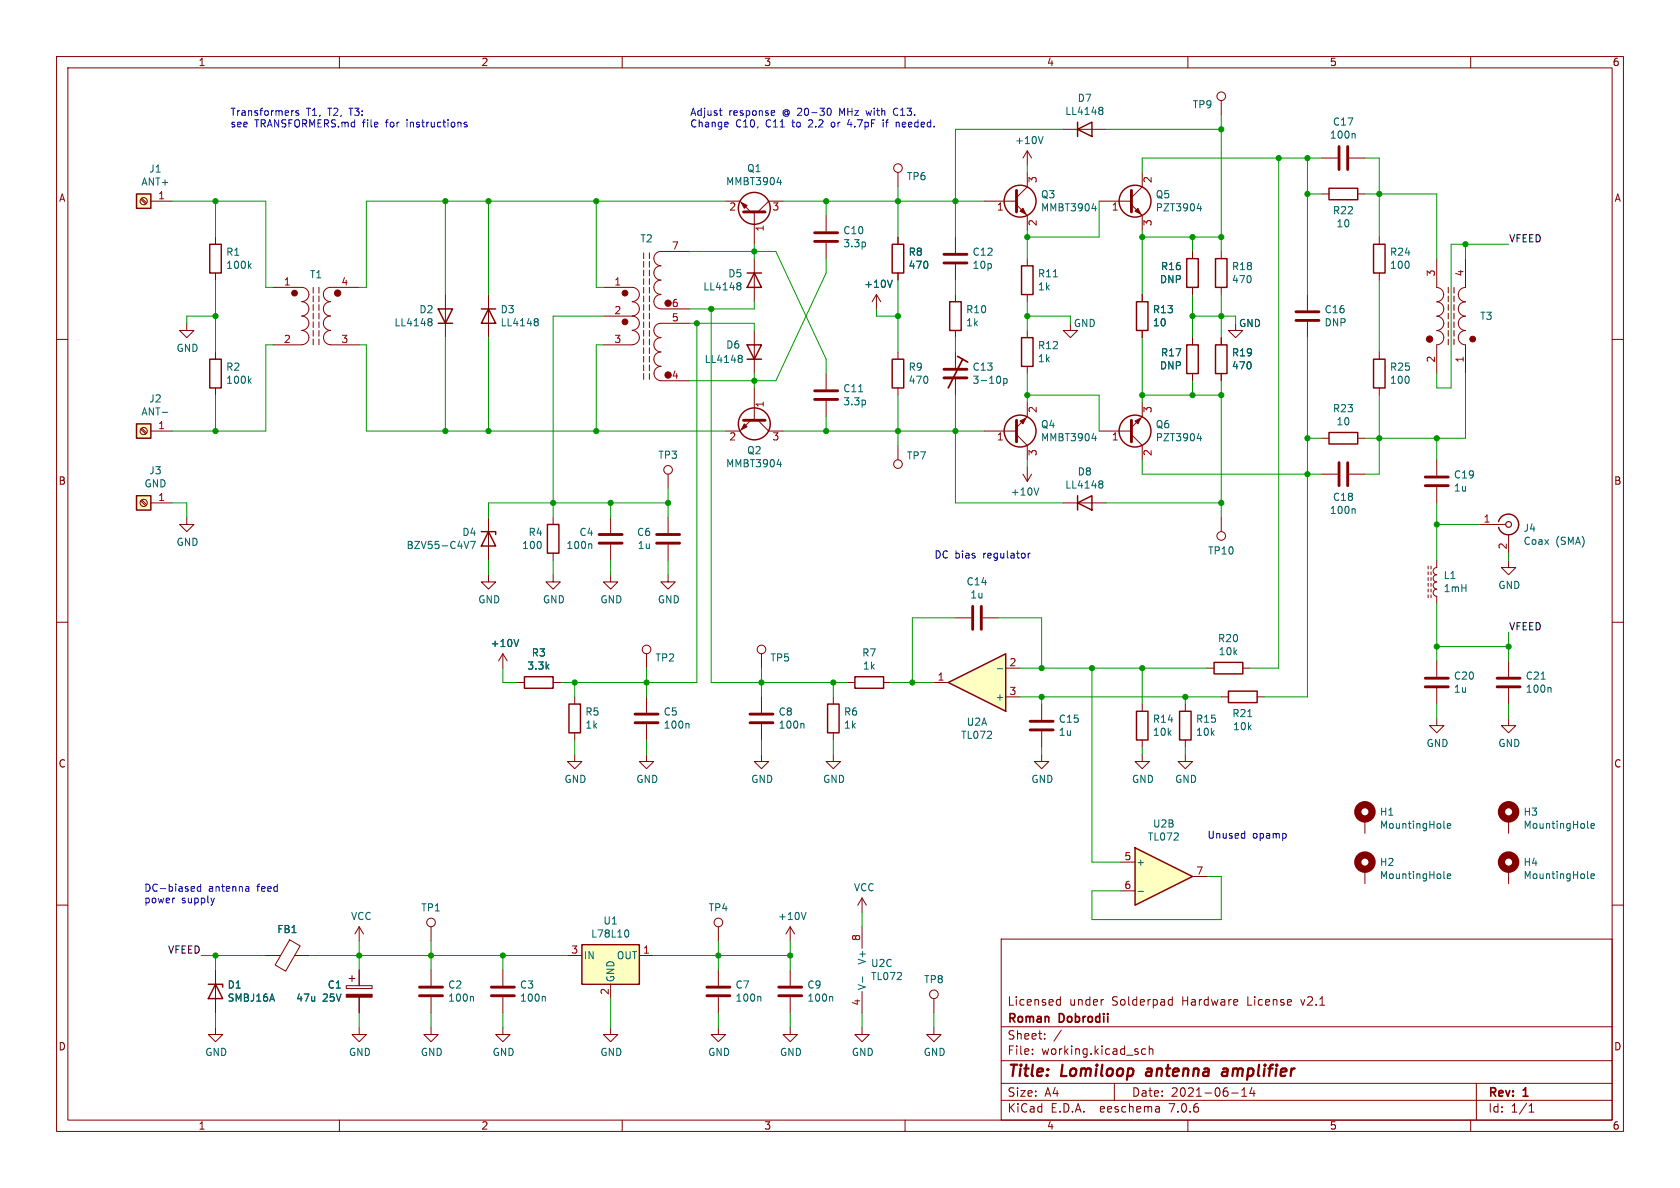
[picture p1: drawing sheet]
<svg xmlns="http://www.w3.org/2000/svg" width="297mm" height="210mm" viewBox="0 0 297 210" stroke-linecap="round" stroke-linejoin="round" font-family="sans-serif">
<defs><g id="words">
<g font-size="2.8" fill="#840000">
<text x="178" y="190.9">Title:</text>
<text x="187.7" y="190.9">Lomiloop</text>
<text x="203.5" y="190.9">antenna</text>
<text x="217.7" y="190.9">amplifier</text>
</g>
<g font-size="2.1" fill="#840000">
<text x="178" y="178">Licensed</text>
<text x="189" y="178">under</text>
<text x="196.6" y="178">Solderpad</text>
<text x="209.1" y="178">Hardware</text>
<text x="220.8" y="178">License</text>
<text x="230.4" y="178">v2.1</text>
<text x="178" y="184">Sheet:</text>
<text x="178" y="181.2">Roman</text>
<text x="187.3" y="181.2">Dobrodii</text>
<text x="178" y="186.7">File:</text>
<text x="184.1" y="186.7">working.kicad_sch</text>
<text x="178" y="196.9">KiCad</text>
<text x="178" y="194.1">Size:</text>
<text x="184.7" y="194.1">A4</text>
<text x="185.7" y="196.9">E.D.A.</text>
<text x="194.6" y="196.9">eeschema</text>
<text x="200" y="194.1">Date:</text>
<text x="207" y="196.9">7.0.6</text>
<text x="207" y="194.1">2021-06-14</text>
<text x="263" y="194.3">Rev:</text>
<text x="263" y="196.9">Id:</text>
<text x="267.1" y="196.9">1/1</text>
<text x="269.4" y="194.3">1</text>
</g>
<g font-size="1.8" fill="#840000">
<text x="35" y="11.9">1</text>
<text x="85" y="11.9">2</text>
<text x="135" y="11.9">3</text>
<text x="185" y="11.9">4</text>
<text x="235" y="11.9">5</text>
<text x="285" y="11.9">6</text>
<text x="10.3" y="35.9">A</text>
<text x="285.3" y="35.9">A</text>
<text x="10.3" y="85.9">B</text>
<text x="285.3" y="85.9">B</text>
<text x="10.3" y="135.9">C</text>
<text x="285.3" y="135.9">C</text>
<text x="10.3" y="185.9">D</text>
<text x="285.3" y="185.9">D</text>
<text x="35" y="199.9">1</text>
<text x="85" y="199.9">2</text>
<text x="135" y="199.9">3</text>
<text x="185" y="199.9">4</text>
<text x="235" y="199.9">5</text>
<text x="285" y="199.9">6</text>
</g>
<g font-size="1.8" fill="#0000c2">
<text x="40.6" y="20.6">Transformers</text>
<text x="40.6" y="22.6">see</text>
<text x="45" y="22.6">TRANSFORMERS.md</text>
<text x="54.1" y="20.6">T1,</text>
<text x="58.1" y="20.6">T2,</text>
<text x="62.1" y="20.6">T3:</text>
<text x="64.3" y="22.6">file</text>
<text x="68.5" y="22.6">for</text>
<text x="72.4" y="22.6">instructions</text>
<text x="121.9" y="20.6">Adjust</text>
<text x="121.9" y="22.6">Change</text>
<text x="128.8" y="20.6">response</text>
<text x="130" y="22.6">C10,</text>
<text x="135.5" y="22.6">C11</text>
<text x="138.5" y="20.6">@ 20-30</text>
<text x="140.4" y="22.6">to</text>
<text x="143.4" y="22.6">2.2</text>
<text x="147.6" y="22.6">or</text>
<text x="148.9" y="20.6">MHz</text>
<text x="150.7" y="22.6">4.7pF</text>
<text x="153.8" y="20.6">with</text>
<text x="157.1" y="22.6">if</text>
<text x="158.8" y="20.6">C13.</text>
<text x="159.6" y="22.6">needed.</text>
<text x="165.1" y="98.8">DC bias</text>
<text x="173.9" y="98.8">regulator</text>
<text x="213.4" y="148.3">Unused</text>
<text x="221.4" y="148.3">opamp</text>
<text x="25.4" y="157.7">DC-biased</text>
<text x="25.4" y="159.8">power</text>
<text x="32.1" y="159.8">supply</text>
<text x="36.9" y="157.7">antenna</text>
<text x="45.6" y="157.7">feed</text>
</g>
<g font-size="1.8" fill="#006464">
<text x="188.2" y="20.5">LL4148</text>
<text x="190.4" y="18.2">D7</text>
<text x="210.8" y="19.4">TP9</text>
<text x="235.5" y="22.4">C17</text>
<text x="179.3" y="25.7">+10V</text>
<text x="235" y="24.7">100n</text>
<text x="24.9" y="33">ANT+</text>
<text x="26.3" y="30.7">J1</text>
<text x="128.3" y="32.9">MMBT3904</text>
<text x="132" y="30.6">Q1</text>
<text x="160.2" y="32.1">TP6</text>
<text x="183.9" y="35.3">Q3</text>
<text x="204.2" y="35.3">Q5</text>
<text x="149" y="41.6">C10</text>
<text x="183.9" y="37.6">MMBT3904</text>
<text x="204.2" y="37.6">PZT3904</text>
<text x="235.5" y="38.1">R22</text>
<text x="236.2" y="40.4">10</text>
<text x="39.9" y="45.4">R1</text>
<text x="39.9" y="47.7">100k</text>
<text x="113.1" y="43.1">T2</text>
<text x="149" y="43.9">3.3p</text>
<text x="160.5" y="45.4">R8</text>
<text x="160.5" y="47.7">470</text>
<text x="171.8" y="45.4">C12</text>
<text x="171.8" y="47.7">10p</text>
<text x="205.1" y="48">R16</text>
<text x="217.7" y="48">R18</text>
<text x="245.6" y="47.7">100</text>
<text x="245.6" y="45.4">R24</text>
<text x="54.7" y="49.4">T1</text>
<text x="124.2" y="51.5">LL4148</text>
<text x="128.7" y="49.2">D5</text>
<text x="152.7" y="51.1">+10V</text>
<text x="183.4" y="49.2">R11</text>
<text x="183.4" y="51.5">1k</text>
<text x="205" y="50.3">DNP</text>
<text x="217.7" y="50.3">470</text>
<text x="69.6" y="57.9">LL4148</text>
<text x="74" y="55.6">D2</text>
<text x="88.4" y="55.6">D3</text>
<text x="88.4" y="57.9">LL4148</text>
<text x="170.7" y="55.6">R10</text>
<text x="170.7" y="57.9">1k</text>
<text x="189.7" y="58">GND</text>
<text x="203.7" y="55.6">R13</text>
<text x="203.7" y="57.9">10</text>
<text x="218.9" y="58">GND</text>
<text x="234.1" y="57.9">DNP</text>
<text x="234.1" y="55.6">C16</text>
<text x="261.6" y="56.7">T3</text>
<text x="31.1" y="62.4">GND</text>
<text x="39.9" y="65.7">R2</text>
<text x="124.5" y="64.4">LL4148</text>
<text x="128.3" y="61.8">D6</text>
<text x="160.5" y="65.7">R9</text>
<text x="171.8" y="65.7">C13</text>
<text x="183.4" y="61.9">R12</text>
<text x="183.4" y="64.2">1k</text>
<text x="205" y="65.5">DNP</text>
<text x="205.1" y="63.2">R17</text>
<text x="217.7" y="65.5">470</text>
<text x="217.7" y="63.2">R19</text>
<text x="245.6" y="65.7">R25</text>
<text x="26.3" y="71.3">J2</text>
<text x="39.9" y="68">100k</text>
<text x="149" y="69.5">C11</text>
<text x="149" y="71.9">3.3p</text>
<text x="160.5" y="68">470</text>
<text x="171.8" y="68">3-10p</text>
<text x="245.6" y="68">100</text>
<text x="24.9" y="73.7">ANT-</text>
<text x="183.9" y="75.9">Q4</text>
<text x="204.2" y="75.9">Q6</text>
<text x="235.5" y="73.1">R23</text>
<text x="236.2" y="75.4">10</text>
<text x="116.3" y="81.3">TP3</text>
<text x="128.3" y="82.8">MMBT3904</text>
<text x="132" y="80.5">Q2</text>
<text x="160.2" y="81.4">TP7</text>
<text x="183.9" y="78.2">MMBT3904</text>
<text x="204.2" y="78.2">PZT3904</text>
<text x="25.4" y="86.4">GND</text>
<text x="26.3" y="84">J3</text>
<text x="178.6" y="87.8">+10V</text>
<text x="188.2" y="86.6">LL4148</text>
<text x="190.4" y="84.3">D8</text>
<text x="235.5" y="88.7">C18</text>
<text x="256.9" y="84.8">C19</text>
<text x="256.9" y="87.1">1u</text>
<text x="81.6" y="94.9">D4</text>
<text x="93.3" y="94.9">R4</text>
<text x="102.3" y="94.9">C4</text>
<text x="112.5" y="94.9">C6</text>
<text x="235" y="91.1">100n</text>
<text x="269.3" y="94.2">J4</text>
<text x="31.1" y="96.7">GND</text>
<text x="71.8" y="97.3">BZV55-C4V7</text>
<text x="92.2" y="97.3">100</text>
<text x="100" y="97.3">100n</text>
<text x="112.6" y="97.3">1u</text>
<text x="213.5" y="98.2">TP10</text>
<text x="269.3" y="96.5">Coax</text>
<text x="275" y="96.5">(SMA)</text>
<text x="84.5" y="106.9">GND</text>
<text x="95.9" y="106.9">GND</text>
<text x="106" y="106.9">GND</text>
<text x="116.2" y="106.9">GND</text>
<text x="170.8" y="103.7">C14</text>
<text x="171.4" y="106">1u</text>
<text x="255.1" y="102.6">L1</text>
<text x="255.1" y="104.9">1mH</text>
<text x="264.8" y="104.3">GND</text>
<text x="215.2" y="113.7">R20</text>
<text x="86.6" y="114.6">+10V</text>
<text x="93.1" y="118.6">3.3k</text>
<text x="93.9" y="116.3">R3</text>
<text x="115.8" y="117.1">TP2</text>
<text x="136.1" y="117.1">TP5</text>
<text x="152.3" y="116.3">R7</text>
<text x="152.4" y="118.6">1k</text>
<text x="215.3" y="116">10k</text>
<text x="175.9" y="124.1">+</text>
<text x="256.9" y="120.3">C20</text>
<text x="256.9" y="122.7">1u</text>
<text x="269.6" y="120.3">C21</text>
<text x="269.6" y="122.7">100n</text>
<text x="103.4" y="126.7">R5</text>
<text x="103.4" y="129">1k</text>
<text x="117.2" y="126.7">C5</text>
<text x="117.2" y="129">100n</text>
<text x="137.6" y="126.7">C8</text>
<text x="137.6" y="129">100n</text>
<text x="149.1" y="126.7">R6</text>
<text x="149.1" y="129">1k</text>
<text x="169.8" y="130.8">TL072</text>
<text x="170.8" y="128.5">U2A</text>
<text x="187.1" y="130.3">1u</text>
<text x="187.1" y="128">C15</text>
<text x="203.7" y="130.3">10k</text>
<text x="203.7" y="128">R14</text>
<text x="211.3" y="130.3">10k</text>
<text x="211.3" y="128">R15</text>
<text x="217.8" y="127">R21</text>
<text x="217.9" y="129.3">10k</text>
<text x="252.1" y="132.3">GND</text>
<text x="264.8" y="132.3">GND</text>
<text x="99.7" y="138.6">GND</text>
<text x="112.4" y="138.6">GND</text>
<text x="132.7" y="138.6">GND</text>
<text x="145.4" y="138.6">GND</text>
<text x="182.2" y="138.6">GND</text>
<text x="200" y="138.6">GND</text>
<text x="207.6" y="138.6">GND</text>
<text x="202.8" y="148.8">TL072</text>
<text x="203.7" y="146.5">U2B</text>
<text x="243.8" y="144.4">H1</text>
<text x="243.8" y="146.7">MountingHole</text>
<text x="269.3" y="144.4">H3</text>
<text x="269.3" y="146.7">MountingHole</text>
<text x="200.8" y="153.3">+</text>
<text x="243.8" y="153.3">H2</text>
<text x="243.8" y="155.6">MountingHole</text>
<text x="269.3" y="153.3">H4</text>
<text x="269.3" y="155.6">MountingHole</text>
<text x="74.4" y="161.3">TP1</text>
<text x="125.2" y="161.3">TP4</text>
<text x="150.9" y="157.8">VCC</text>
<text x="48.9" y="165.2">FB1</text>
<text x="62" y="162.8">VCC</text>
<text x="104.4" y="165.9">L78L10</text>
<text x="106.6" y="163.6">U1</text>
<text x="137.4" y="162.8">+10V</text>
<text x="103.1" y="169.8">IN</text>
<text x="108.8" y="173.7" transform="rotate(-90 108.8 173.7)">GND</text>
<text x="108.9" y="169.8">OUT</text>
<text x="153.3" y="170.6" transform="rotate(-90 153.3 170.6)">V+</text>
<text x="153.9" y="171.1">U2C</text>
<text x="153.9" y="173.5">TL072</text>
<text x="40.1" y="175">D1</text>
<text x="40.1" y="177.3">SMBJ16A</text>
<text x="52.3" y="177.3">47u</text>
<text x="57" y="177.3">25V</text>
<text x="57.8" y="175">C1</text>
<text x="79.1" y="175">C2</text>
<text x="79.1" y="177.3">100n</text>
<text x="91.8" y="175">C3</text>
<text x="91.8" y="177.3">100n</text>
<text x="129.9" y="175">C7</text>
<text x="129.9" y="177.3">100n</text>
<text x="142.6" y="175">C9</text>
<text x="142.6" y="177.3">100n</text>
<text x="153.3" y="175.1" transform="rotate(-90 153.3 175.1)">V-</text>
<text x="163.3" y="174">TP8</text>
<text x="36.2" y="186.9">GND</text>
<text x="61.6" y="186.9">GND</text>
<text x="74.3" y="186.9">GND</text>
<text x="87" y="186.9">GND</text>
<text x="106" y="186.9">GND</text>
<text x="125.1" y="186.9">GND</text>
<text x="137.8" y="186.9">GND</text>
<text x="150.5" y="186.9">GND</text>
<text x="163.2" y="186.9">GND</text>
</g>
<g font-size="1.8" fill="#a90000">
<text x="27.9" y="35.3">1</text>
<text x="183.6" y="32.5" transform="rotate(-90 183.6 32.5)">3</text>
<text x="203.9" y="32.5" transform="rotate(-90 203.9 32.5)">2</text>
<text x="128.8" y="37.5">2</text>
<text x="135.3" y="41" transform="rotate(-90 135.3 41)">1</text>
<text x="136.5" y="37.5">3</text>
<text x="176.1" y="37.5">1</text>
<text x="183.6" y="40.1" transform="rotate(-90 183.6 40.1)">2</text>
<text x="196.5" y="37.5">1</text>
<text x="203.9" y="40.1" transform="rotate(-90 203.9 40.1)">3</text>
<text x="118.7" y="44.2">7</text>
<text x="50.1" y="50.5">1</text>
<text x="60.3" y="50.5">4</text>
<text x="108.5" y="50.5">1</text>
<text x="253.7" y="49" transform="rotate(-90 253.7 49)">3</text>
<text x="258.8" y="49" transform="rotate(-90 258.8 49)">4</text>
<text x="108.5" y="55.6">2</text>
<text x="118.7" y="56.9">5</text>
<text x="118.7" y="54.4">6</text>
<text x="50.1" y="60.7">2</text>
<text x="60.3" y="60.7">3</text>
<text x="108.5" y="60.7">3</text>
<text x="253.7" y="64.2" transform="rotate(-90 253.7 64.2)">2</text>
<text x="258.8" y="64.2" transform="rotate(-90 258.8 64.2)">1</text>
<text x="118.7" y="67.1">4</text>
<text x="27.9" y="75.9">1</text>
<text x="135.3" y="72.1" transform="rotate(-90 135.3 72.1)">1</text>
<text x="183.6" y="73.1" transform="rotate(-90 183.6 73.1)">2</text>
<text x="203.9" y="73.1" transform="rotate(-90 203.9 73.1)">3</text>
<text x="128.8" y="78.2">2</text>
<text x="136.5" y="78.2">3</text>
<text x="176.1" y="78.2">1</text>
<text x="183.6" y="80.7" transform="rotate(-90 183.6 80.7)">3</text>
<text x="196.5" y="78.2">1</text>
<text x="203.9" y="80.7" transform="rotate(-90 203.9 80.7)">2</text>
<text x="27.9" y="88.6">1</text>
<text x="262.2" y="92.5">1</text>
<text x="266.4" y="97.2" transform="rotate(-90 266.4 97.2)">2</text>
<text x="178.4" y="117.9">2</text>
<text x="165.7" y="120.4">1</text>
<text x="178.4" y="122.9">3</text>
<text x="198.7" y="152.1">5</text>
<text x="211.4" y="154.7">7</text>
<text x="198.7" y="157.2">6</text>
<text x="152.1" y="166.4" transform="rotate(-90 152.1 166.4)">8</text>
<text x="100.9" y="168.7">3</text>
<text x="113.6" y="168.7">1</text>
<text x="107.7" y="176" transform="rotate(-90 107.7 176)">2</text>
<text x="152.1" y="177.9" transform="rotate(-90 152.1 177.9)">4</text>
</g>
<g font-size="1.8" fill="#0f0f0f">
<text x="266.7" y="42.9">VFEED</text>
<text x="266.7" y="111.5">VFEED</text>
<text x="29.6" y="168.6">VFEED</text>
</g>
</g></defs>
<g fill="none" stroke="#840000" stroke-width=".18">
<path d="M10 10h277v190h-277zM12 12h273v186h-273zM60 10v2M110 10v2M160 10v2M210 10v2M215.9 17.8v2.5M260 10v2M24.9 35.2l.9 .9M25.1 35.1l.8 .8M26.7 35.6h3.8M233.7 34.3h1.2"/>
<path d="M233.7 27.9h2.8M238.5 27.9h2.8M240 34.3h1.3M10 60h2M168.9 41.9v2.8M168.9 46.7v2.8M168.9 52.1v1.2M168.9 58.4v1.3M181.6 45.7v1.3M181.6 52.1v1.2M243.8 41.9v1.3M243.8 48.3v1.2"/>
<path d="M254 50.8a1.26 1.26 0 0 1 1.2 1.3 1.26 1.26 0 0 1-1.2 1.2M254 55.9a1.27 1.27 0 0 1 1.2 1.3 1.27 1.27 0 0 1-1.2 1.2 1.26 1.26 0 0 1 1.2 1.3 1.26 1.26 0 0 1-1.2 1.3v5M254 53.4a1.26 1.26 0 0 1 1.2 1.2 1.26 1.26 0 0 1-1.2 1.3M254 45.7v5.1M256 50.8v1M256 52.3v1M256 53.8v1.1M256 55.4v1M256 56.9v1M256 58.4v1M256 59.9v1.1M257 50.8v1"/>
<path d="M257 52.3v1M257 53.8v1.1M257 55.4v1M257 56.9v1M257 58.4v1M257 59.9v1.1M259.1 55.9a1.27 1.27 0 0 0-1.3 1.3 1.27 1.27 0 0 0 1.3 1.2 1.26 1.26 0 0 0-1.3 1.3 1.26 1.26 0 0 0 1.3 1.3v5M259.1 50.8a1.27 1.27 0 0 0-1.3 1.3 1.27 1.27 0 0 0 1.3 1.3 1.26 1.26 0 0 0-1.3 1.2 1.26 1.26 0 0 0 1.3 1.3M259.1 45.7v5.1M285 60h2M243.8 62.2v1.3M243.8 68.6v1.3"/>
<path d="M188 88.9h7.6M10 110h2M285 110h2M10 160h2M241.3 144.8v2.5M285 160h2M177 166h108v32h-108zM186.9 177.6h.6M186.9 176.8h.6M187.5 176.2v1.5M195 176.7h.1M206.7 177.6h.5"/>
<path d="M206.7 176.8h.5M207.2 176.2v1.5M60 198v2M110 198v2M160 198v2M177 194.5h108M177 191.5h108M177 187.5h108M177 181.5h108M182.5 186.3v.1M182.5 185.5v.1M184.7 183.6v.1"/>
<path d="M184.7 182.8v.1M187.6 182.1l-1.3 2M197 191.5v3M202.5 185.5l-.4-.1-.3 .3v.4l.2 .2h.5M203.2 185.5l.2-.1 .3 .1 .1 .9M203.2 184.9v1.5M204.9 195.7l.1 .9M205 196.5l-.2 .1M205 196h-.2M210 198v2M217.7 193.2h1.2M219.5 193.8h.9"/>
<path d="M219.5 192.7l.5-.4v1.5M221.3 192.2l-.3 1.1h.9M221.7 192.8v1M260 198v2M261 191.5v6.5M270.3 196.6h.9M270.3 195.5l.4-.4v1.5"/>
<circle cx="215.9" cy="17" r=".76"/>
<circle cx="25.4" cy="35.6" r=".63"/>
</g>
<path d="M202.7 189.5l-.1 .4 .2 .3M216.2 189l.2-.1 .6 .1M217 189.4h-.7a.4 .4 0 0 0-.3 .4 .4 .4 0 0 0 .3 .4l.6-.1" fill="none" stroke="#840000" stroke-width=".4"/>
<path d="M24.1 34.3h2.6v2.5h-2.6zM234.9 33.3h5.1v2h-5.1zM167.9 53.3h2v5.1h-2zM180.6 47h2v5.1h-2zM242.8 43.2h2.1v5.1h-2.1zM242.8 63.5h2.1v5.1h-2.1zM190.5 88.9l2.5-1.3v2.6zM190.5 87.6v2.6" fill="none" stroke="#840000" stroke-width=".25"/>
<path d="M239.4 23.6l.2 .2v.6M186.2 48.9h.7M194.5 85h.2l.3 .3-.3 .3M194.5 85.6h.2M194.7 85.6l.3 .2v.2l-.1 .2-.4 .1M255.3 146.2l.1 .2M255.9 146l.6-.1-.1-.3h-.4l-.1 .2v.6h.5" fill="none" stroke="#006464" stroke-width=".18"/>
<path d="M24.1 34.3h2.6v2.5h-2.6z" fill="#ffffc2" stroke="#ffffc2" stroke-width=".18"/>
<circle cx="241.3" cy="143.5" r="1.27" fill="none" stroke="#840000" stroke-width="1.3"/>
<path d="M236.7 25.9v4.1M238.3 25.9v4.1M166.9 46.5h4M166.9 45h4" fill="none" stroke="#840000" stroke-width=".51"/>
<g fill="#840000" stroke="#840000" stroke-width=".18">
<circle cx="260.3" cy="59.9" r=".51"/>
<circle cx="252.7" cy="59.9" r=".56"/>
</g>
<path d="M200.7 149.9l10.1 5-10.1 5.1z" fill="#ffffc2"/>
<g fill="none" stroke="#840000" stroke-width=".25">
<path d="M190.5 22.9l2.5-1.3v2.5zM190.5 21.6v2.5M37.1 43.2h2v5.1h-2zM77.5 54.6h2.5l-1.3 2.6zM77.5 57.2h2.5M85.1 54.6h2.5M86.4 54.6l1.2 2.6h-2.5zM180.6 59.7h2v5.1h-2zM200.9 53.3h2v5.1h-2zM214.9 45.7h2v5.1h-2zM214.9 61h2v5h-2zM234.9 76.5h5.1v2h-5.1z"/>
<path d="M85.1 94h2.5v.5M86.4 94l1.2 2.5h-2.5zM264.9 92.2a1.81 1.81 0 0 1 2.8-1 1.81 1.81 0 0 1 0 3 1.81 1.81 0 0 1-2.8-1M151.1 119.6h5.1v2.1h-5.1zM214.6 117.1h5.1v2h-5.1zM200.9 125.7h2v5.1h-2zM208.5 125.7h2.1v5.1h-2.1zM217.2 122.2h5v2h-5zM200.7 149.9l10.1 5-10.1 5.1z"/>
<circle cx="180.3" cy="35.6" r="2.82"/>
<circle cx="200.7" cy="35.6" r="2.82"/>
<circle cx="180.3" cy="76.2" r="2.82"/>
<circle cx="200.7" cy="76.2" r="2.82"/>
</g>
<g fill="none" stroke="#840000" stroke-width=".18">
<path d="M174 35.6h5.7M179.7 36.2l1.9 1.9v2.5M181.6 26.7l-.8 1.2M181.6 26.7v2.5M181.6 30.5v2.5l-1.9 1.9M181.6 26.7l.8 1.2M188 22.9h7.6M194.3 35.6h5.7M200 36.2l1.9 1.9v2.5M201.9 30.5v2.5l-1.9 1.9M38.1 41.9v1.3M38.1 48.3v1.2"/>
<path d="M78.7 52.1v7.6M86.4 52.1v7.6M181.6 58.4v1.3M189.2 57.2v1.2h1.3l-1.3 1.3-1.2-1.3h1.2M201.9 52.1v1.2M201.9 58.4v1.3M215.9 44.5v1.2M215.9 50.8v1.3M215.9 59.7v1.3M218.4 57.2v1.2h1.3l-1.3 1.3-1.2-1.3h1.2M231.1 52.1v2.8M231.1 56.9v2.8"/>
<path d="M158.7 78.7v2.6M168.9 62.2v3.1M168.9 66.8v3.1M174 76.2h5.7M179.7 76.8l1.9 1.9v2.6M181.6 71.1v2.6l-1.9 1.9M181.6 64.8v1.2M194.3 76.2h5.7M200 76.8l1.9 1.9v2.6M201.9 71.1v2.6l-1.9 1.9M215.9 66v1.3M233.7 77.5h1.2"/>
<path d="M240 77.5h1.3M86.4 91.4v7.7M180.8 83.8l.8 1.3M181.6 82.6v2.5M182.4 83.8l-.8 1.3M215.9 91.4v2.6M233.7 83.8h2.8M238.5 83.8h2.8M254 99.1v1.2a.64 .64 0 0 0-.6 .7 .64 .64 0 0 0 .6 .6 .64 .64 0 0 0-.6 .6 .64 .64 0 0 0 .6 .7 .64 .64 0 0 0-.6 .6 .64 .64 0 0 0 .6 .6 .64 .64 0 0 0-.6 .7 .64 .64 0 0 0 .6 .6v1.3M254 81.3v2.8M254 86.1v2.8M261.6 92.7h4.6"/>
<path d="M266.7 99.1v1.2h1.3l-1.3 1.3-1.3-1.3h1.3M266.7 94.5v3.3M213.4 118.1h1.2M219.7 118.1h1.3M252.5 100.1v.5M252.5 101.1v.5M252.5 102.1v.5M252.5 103.1v.5M252.5 104.1v.5M252.5 105.2v.5M253 100.1v.5M253 101.1v.5"/>
<path d="M253 102.1v.5M253 103.1v.5M253 104.1v.5M253 105.2v.5M254 116.8v2.8M266.7 116.8v2.8M149.9 120.7h1.2M156.2 120.7h1.3M184.1 133.4v1.2h1.3l-1.3 1.3-1.2-1.3h1.2M184.1 124.5v2.8M184.1 129.3v2.8M201.9 133.4v1.2h1.3l-1.3 1.3-1.2-1.3h1.2"/>
<path d="M201.9 124.5v1.2M201.9 130.8v1.3M209.5 133.4v1.2h1.3l-1.3 1.3-1.2-1.3h1.2M209.5 124.5v1.2M209.5 130.8v1.3M215.9 123.2h1.3M222.2 123.2h1.3M254 121.7v2.8M266.7 127v1.3h1.3l-1.3 1.2-1.3-1.2h1.3M266.7 121.7v2.8M198.1 152.4h2.6M198.1 157.5h2.6"/>
<path d="M210.8 154.9h2.6"/>
<circle cx="158.7" cy="82" r=".76"/>
<circle cx="215.9" cy="94.7" r=".76"/>
</g>
<g fill="none" stroke="#006464" stroke-width=".18">
<path d="M194.5 19h.2l.3 .2-.3 .3M194.5 19.5h.2M194.7 19.5l.3 .3v.2l-.1 .2h-.4M184.4 24.1l-.4 1.3M193 36.9h.8M193.6 36.4v.9M211.6 36.9h.8M212.2 36.4v.9M44 47l.4 .4M44.4 46.6l-.5 .5M75.9 56.3h.2l.3 .3-.3 .3M75.9 56.9h.2"/>
<path d="M76.1 56.9l.2 .1 .1 .4-.1 .1-.4 .1M94.7 56.3h.2l.3 .3-.3 .3M94.7 56.9h.2M94.9 56.9l.3 .2v.3l-.2 .1-.3 .1M177.4 66.9v1.3M177.4 67l.4-.1 .3 .3-.2 .5h-.5M193 77.5h.8M193.6 77.1v.8M211.6 77.5h.8M212.2 77.1v.8M82.9 95.7l-.4 1.3M83.2 95.7h.8l-.5 1.3"/>
<path d="M183.6 86.3l-.4 1.2M239.4 89.9l.2 .2v.7M220.6 126.7h.7M272.5 120.1h.7M274 121.5l.2 .2v.7M201.2 157.6h1"/>
</g>
<g fill="none" stroke="#840000" stroke-width=".51">
<path d="M179.7 33.7v3.8M200 33.7v3.8M229.1 56.6h4.1M229.1 55.1h4.1M166.9 66.8h4M166.9 65.3h4M179.7 74.3v3.8M200 74.3v3.8M236.7 81.8v4.1M238.3 81.8v4.1M252 84.3h4M252 85.9h4"/>
<path d="M252 119.9h4M264.7 119.9h4M182.1 129h4.1M182.1 127.5h4.1M252 121.4h4M264.7 121.4h4"/>
</g>
<g fill="#840000" stroke="#840000" stroke-width=".18">
<path d="M180.3 37.3l.5-.5 .6 1z"/>
<path d="M200.7 37.3l.5-.5 .5 1z"/>
<path d="M180.3 74.4l1.1-.5-.6 1z"/>
<path d="M200.7 74.4l1-.5-.5 1z"/>
</g>
<circle cx="266.7" cy="92.7" r=".51" fill="none" stroke="#840000" stroke-width=".2"/>
<path d="M169.3 63l1.8 1M170.2 63.5l-2.6 5.1" fill="none" stroke="#840000" stroke-width=".3"/>
<path d="M167.6 120.7l10.2-5.1v10.1z" fill="#ffffc2"/>
<g fill="none" stroke="#840000" stroke-width=".25">
<path d="M132.1 48.3h2.5M133.3 48.3l1.3 2.5h-2.5zM157.7 43.2h2.1v5.1h-2.1zM209.8 45.7h2v5.1h-2zM24.1 74.9h2.6v2.6h-2.6zM37.1 63.5h2v5.1h-2zM132.1 61h2.5l-1.3 2.5zM132.1 63.5h2.5M157.7 63.5h2.1v5.1h-2.1zM209.8 61h2v5h-2zM24.1 87.6h2.6v2.6h-2.6zM96.8 92.7h2v5.1h-2z"/>
<path d="M92.7 119.6h5.1v2.1h-5.1zM100.6 124.5h2v5h-2zM146.3 124.5h2v5h-2zM167.6 120.7l10.2-5.1v10.1zM36.8 174h2.6v.5M38.1 174l1.3 2.5h-2.6zM102.9 167h10.1v7h-10.1z"/>
<circle cx="133.3" cy="36.8" r="2.82"/>
<circle cx="133.3" cy="74.9" r="2.82"/>
</g>
<g fill="none" stroke="#840000" stroke-width=".18">
<path d="M128.3 35.6h2.5l1.9 1.9M133.3 37.5v5.7M138.4 35.6h-2.5l-1.9 1.9M146 38.1v2.8M158.7 30.5v2.5M33 57.2v1.2h1.3l-1.3 1.3-1.3-1.3h1.3M48.3 50.8h5a1.26 1.26 0 0 1 1.3 1.3 1.26 1.26 0 0 1-1.3 1.2M53.3 58.4a1.26 1.26 0 0 1 1.3 1.3 1.26 1.26 0 0 1-1.3 1.2l-5 .1M53.3 53.3a1.27 1.27 0 0 1 1.3 1.3 1.27 1.27 0 0 1-1.3 1.3 1.26 1.26 0 0 1 1.3 1.2 1.26 1.26 0 0 1-1.3 1.3M55.4 50.8v1M55.4 52.3v1M55.4 53.8v1.1"/>
<path d="M55.4 55.4v1M55.4 56.9v1M55.4 58.4v1M55.4 59.9v1.1M56.4 50.8v1M56.4 52.3v1M56.4 53.8v1.1M56.4 55.4v1M56.4 56.9v1M56.4 58.4v1M56.4 59.9v1.1M58.4 53.3a1.27 1.27 0 0 0-1.2 1.3 1.27 1.27 0 0 0 1.2 1.3 1.26 1.26 0 0 0-1.2 1.2 1.26 1.26 0 0 0 1.2 1.3"/>
<path d="M58.4 58.4a1.26 1.26 0 0 0-1.2 1.3 1.26 1.26 0 0 0 1.2 1.2l5.1 .1M63.5 50.8h-5.1a1.26 1.26 0 0 0-1.2 1.3 1.26 1.26 0 0 0 1.2 1.2M106.7 50.8h5.1a1.26 1.26 0 0 1 1.2 1.3 1.26 1.26 0 0 1-1.2 1.2M106.7 55.9h5.1M111.8 58.4a1.26 1.26 0 0 1 1.2 1.3 1.26 1.26 0 0 1-1.2 1.2l-5.1 .1M111.8 55.9a1.26 1.26 0 0 1 1.2 1.2 1.26 1.26 0 0 1-1.2 1.3M111.8 53.3a1.26 1.26 0 0 1 1.2 1.3 1.26 1.26 0 0 1-1.2 1.3M113.8 44.7v1M113.8 46.2v1M113.8 47.8v1M113.8 49.3v1M113.8 50.8v1"/>
<path d="M113.8 52.3v1M113.8 53.8v1.1M113.8 55.4v1M113.8 56.9v1M113.8 58.4v1M113.8 59.9v1.1M114.8 44.7v1M114.8 46.2v1M114.8 47.8v1M114.8 49.3v1M114.8 50.8v1M114.8 52.3v1"/>
<path d="M114.8 53.8v1.1M114.8 55.4v1M114.8 56.9v1M114.8 58.4v1M114.8 59.9v1.1M116.8 49.5a1.27 1.27 0 0 0-1.2 1.3 1.27 1.27 0 0 0 1.2 1.3 1.26 1.26 0 0 0-1.2 1.2 1.26 1.26 0 0 0 1.2 1.3M116.8 59.7a1.26 1.26 0 0 0-1.2 1.2 1.26 1.26 0 0 0 1.2 1.3M116.8 54.6h5.1M121.9 57.2h-5.1a1.26 1.26 0 0 0-1.2 1.2 1.26 1.26 0 0 0 1.2 1.3M121.9 44.5h-5.1a1.27 1.27 0 0 0-1.2 1.2 1.27 1.27 0 0 0 1.2 1.3 1.26 1.26 0 0 0-1.2 1.2 1.26 1.26 0 0 0 1.2 1.3M133.3 45.7v7.6M133.3 58.4v7.6"/>
<path d="M146 42.9v2.8M154.9 52.1l-.7 1.2M154.9 52.1v2.5M154.9 52.1l.8 1.2M158.7 41.9v1.3M158.7 48.3v1.2M201.9 52.1v1.2M201.9 58.4v1.3M210.8 44.5v1.2M210.8 50.8v1.3M210.8 59.7v1.3M215.9 59.7v1.3"/>
<path d="M24.9 75.9l.9 .8M25.1 75.7l.8 .8M26.7 76.2h3.8M38.1 62.2v1.3M38.1 68.6v1.3M113.8 61.5v1M113.8 63v1M113.8 64.5v1M113.8 66v1.1M114.8 61.5v1M114.8 63v1M114.8 64.5v1"/>
<path d="M114.8 66v1.1M116.8 62.2a1.26 1.26 0 0 0-1.2 1.3 1.26 1.26 0 0 0 1.2 1.2 1.27 1.27 0 0 0-1.2 1.3 1.27 1.27 0 0 0 1.3 1.3M116.8 67.3h5.1M132.7 74.3l-1.9 1.9h-2.5M133.3 68.6v5.7M134 74.3l1.9 1.9h2.5M146 66v2.8M146 70.9v2.8M158.7 62.2v1.3M158.7 68.6v1.3M210.8 66v1.3M215.9 66v1.3"/>
<path d="M24.9 88.6l.9 .8M25.1 88.4l.8 .8M26.7 88.9h3.8M33 91.4v1.3h1.3l-1.3 1.3-1.3-1.3h1.3M97.8 91.4v1.3M97.8 97.8v1.3M107.9 91.4v2.8M107.9 96.3v2.8M118.1 83.8v2.6M118.1 91.4v2.8M118.1 96.3v2.8M86.4 101.6v1.3h1.2l-1.2 1.2-1.3-1.2h1.3"/>
<path d="M88.9 115.6l-.8 1.2M88.9 115.6v2.5M88.9 115.6l.8 1.2M97.8 101.6v1.3h1.3l-1.3 1.2-1.3-1.2h1.3M107.9 101.6v1.3h1.3l-1.3 1.2-1.2-1.2h1.2M114.3 115.6v2.5M118.1 101.6v1.3h1.3l-1.3 1.2-1.3-1.2h1.3M134.6 115.6v2.5M168.9 109.2h2.8M173.7 109.2h2.8M177.8 118.1h2.5M91.4 120.7h1.3"/>
<path d="M97.8 120.7h1.3M101.6 133.4v1.2h1.3l-1.3 1.3-1.3-1.3h1.3M101.6 123.2v1.3M101.6 129.5v1.3M114.3 133.4v1.2h1.3l-1.3 1.3-1.3-1.3h1.3M114.3 123.2v2.8M114.3 128v2.8M134.6 133.4v1.2h1.3l-1.3 1.3-1.3-1.3h1.3M134.6 123.2v2.8M134.6 128v2.8M147.3 133.4v1.2h1.3l-1.3 1.3-1.3-1.3h1.3M147.3 123.2v1.3"/>
<path d="M147.3 129.5v1.3M165.1 120.7h2.5M177.8 123.2h2.5M254 127v1.3h1.3l-1.3 1.2-1.3-1.2h1.3M152.4 158.8v2.5M152.4 158.8l-.8 1.2M152.4 158.8l.8 1.2M241.3 153.7v2.5M266.7 144.8v2.5M266.7 153.7v2.5M38.1 171.5v7.6M47 168.9h2.6"/>
<path d="M51.2 166.1l1.9 1.1-2.6 4.5-1.9-1.1zM52.1 168.9h2.5M61.2 174.2h4.6v.6h-4.6zM61.7 173h1M62.2 172.5v1M63.5 163.8v2.6M63.5 171.5v2.7M63.5 176.3v2.8M63.5 163.8l-.8 1.3M63.5 163.8l.8 1.3M76.2 163.8v2.6M76.2 171.5v2.7"/>
<path d="M76.2 176.3v2.8M88.9 171.5v2.7M88.9 176.3v2.8M100.3 168.9h2.6M107.9 174v2.5M113 168.9h2.6M127 163.8v2.6M127 171.5v2.7M127 176.3v2.8M139.7 163.8l-.8 1.3M139.7 163.8v2.6M139.7 171.5v2.7"/>
<path d="M139.7 176.3v2.8M139.7 163.8l.8 1.3M152.4 163.8v3.8M152.4 175.3v3.8M165.1 176.5v2.6M38.1 181.6v1.3h1.3l-1.3 1.3-1.3-1.3h1.3M63.5 181.6v1.3h1.3l-1.3 1.3-1.3-1.3h1.3M76.2 181.6v1.3h1.3l-1.3 1.3-1.3-1.3h1.3M88.9 181.6v1.3h1.3l-1.3 1.3-1.3-1.3h1.3M107.9 181.6v1.3h1.3l-1.3 1.3-1.2-1.3h1.2M127 181.6v1.3h1.3l-1.3 1.3-1.3-1.3h1.3M139.7 181.6v1.3h1.3l-1.3 1.3-1.3-1.3h1.3"/>
<path d="M152.4 181.6v1.3h1.3l-1.3 1.3-1.3-1.3h1.3M165.1 181.6v1.3h1.3l-1.3 1.3-1.3-1.3h1.3"/>
<circle cx="158.7" cy="29.7" r=".76"/>
<circle cx="25.4" cy="76.2" r=".63"/>
<circle cx="25.4" cy="88.9" r=".63"/>
<circle cx="118.1" cy="83.1" r=".76"/>
<circle cx="114.3" cy="114.8" r=".76"/>
<circle cx="134.6" cy="114.8" r=".76"/>
<circle cx="76.2" cy="163.1" r=".76"/>
<circle cx="127" cy="163.1" r=".76"/>
<circle cx="165.1" cy="175.8" r=".76"/>
</g>
<g fill="none" stroke="#006464" stroke-width=".18">
<path d="M137.4 32.2h.8M138 31.8v.9M130.5 50h.2l.3 .2-.3 .3M130.5 50.5h.2M130.7 50.5l.2 .1 .1 .4-.1 .2-.4 .1M153 42.9v.6M157.7 49.5l-.4 1.3M28.7 72.9h1M44 67.3l.4 .5M44.4 66.9l-.5 .5M130.7 62.8h.3l.2 .3-.2 .3M130.7 63.4h.3"/>
<path d="M131 63.4l.2 .2v.2l-.1 .2-.4 .1M151.8 69.3h.7M153 70.8v.7M104.4 96.1l.2 .2v.7M137.4 82.1h.8M138 81.7v.8M91.7 113l-.4 1.3M176.3 118.2h1M121.6 127.9l.2 .2v.6M141.9 127.9l.2 .2v.6M255.3 155.1l.1 .2M255.9 154.9l.6-.1-.1-.3h-.4l-.1 .2v.6h.5"/>
<path d="M280.7 146.2l.1 .2M280.7 155.1l.1 .2M281.3 146l.6-.1-.1-.3h-.4l-.1 .2v.6h.5M281.3 154.9l.6-.1-.1-.3h-.4l-.1 .2v.6h.5M83.5 176.1l.2 .2v.7M96.2 176.1l.2 .2v.7M110.9 164.4a.79 .79 0 0 1 0 1.3M134.3 176.1l.2 .2v.7M142.5 161.3l-.4 1.3M147 176.1l.2 .2v.7M152.5 172.7v.9"/>
</g>
<g fill="none" stroke="#840000" stroke-width=".51">
<path d="M131.4 37.5h3.9M144 41.1h4.1M144 42.7h4.1M131.4 74.3h3.9M144 69.1h4.1M144 70.6h4.1M105.9 96h4.1M105.9 94.5h4.1M116.1 96h4M116.1 94.5h4M172 107.2v4.1M173.5 107.2v4.1"/>
<path d="M112.3 127.8h4M112.3 126.2h4M132.6 127.8h4.1M132.6 126.2h4.1M74.2 176h4M74.2 174.5h4M86.9 176h4M86.9 174.5h4M125 176h4M125 174.5h4M137.7 176h4M137.7 174.5h4"/>
</g>
<g fill="none" stroke="#840000" stroke-width="1.3">
<circle cx="241.3" cy="152.4" r="1.27"/>
<circle cx="266.7" cy="143.5" r="1.27"/>
<circle cx="266.7" cy="152.4" r="1.27"/>
</g>
<g fill="#840000" stroke="#840000" stroke-width=".18">
<path d="M131.1 35.8l1 .5-.5 .5z"/>
<path d="M131.6 74.9l.5 .5-1 .5z"/>
<path d="M61.2 175.8h4.6v.5h-4.6z"/>
<circle cx="110.5" cy="51.8" r=".51"/>
<circle cx="110.5" cy="56.9" r=".51"/>
<circle cx="118.1" cy="66.3" r=".56"/>
<circle cx="118.1" cy="53.6" r=".56"/>
<circle cx="52.1" cy="51.8" r=".51"/>
<circle cx="59.7" cy="51.8" r=".56"/>
</g>
<g fill="#ffffc2" stroke="#ffffc2" stroke-width=".18">
<path d="M102.9 167h10.1v7h-10.1z"/>
<path d="M24.1 87.6h2.6v2.6h-2.6z"/>
<path d="M24.1 74.9h2.6v2.6h-2.6z"/>
</g>
<g fill="none" stroke="#0000c2" stroke-width=".18">
<path d="M51.9 19.6h-.2M52.8 19.6h-.3l-.2 .1 .1 .2 .4 .1v.3h-.5M127.2 19.6h.4M136.5 19.6h.4l.1 .3-.6 .1M146.3 19.3l.2-.2a.68 .68 0 0 1 .5 .7 .68 .68 0 0 1-.5 .6l-.2-.1M153.1 19.6l.2 .8M158.4 19.1a.68 .68 0 0 0-.5 .7 .68 .68 0 0 0 .5 .6M82.5 21.7l-.3-.1-.2 .2 .1 .2 .4 .1v.3h-.5M127.4 20.3l.2 .1M128.6 21.6l.1 .3-.6 .1M128.7 22.4h-.1M136.9 20.3l-.4 .1"/>
<path d="M147.1 21.7l-.2 .1 .2 .6M150.1 21.1l-.3 .9h.8M156.1 21.2v.1M156.1 21.6v.8M156.6 21.6h.4M158.6 21.6l.4 .2v.6M181.8 97.8v.8M182.1 97.8l-.3 .2M30.8 158.8h.1M34.2 156.7l.2 .3-.6 .1M34.3 157.5l-.1 .1M35.5 156.3v1.3"/>
<path d="M35.5 156.8l-.4-.1-.2 .3 .1 .5h.5M37.9 158.8l-.3 .8M43.6 156.7h.2l.2 .2v.7M44 157.5l-.4 .1M44 157l-.4 .1M219.9 147.3l.2 .1M220.1 146.9v1.3M220.1 148.1l-.2 .1"/>
</g>
<g fill="none" stroke="#009600" stroke-width=".18">
<path d="M30.5 35.6h16.5v15.2h1.3M38.1 35.6v6.3M78.7 35.6v16.5M86.4 35.6v16.5M105.4 35.6v15.2h1.3M128.3 35.6h-63.5v15.2h-1.3M138.4 35.6h35.6M146 35.6v2.5M158.7 33v8.9M181.6 29.2v1.3M188 22.9h-19.1v19M194.3 35.6v6.3h-12.7"/>
<path d="M195.6 22.9h20.3M215.9 20.3v24.2M226.1 27.9v90.2h-5.1M231.1 27.9v24.2M231.1 34.3h2.6M233.7 27.9h-31.8v2.6M241.3 27.9h2.5v14M241.3 34.3h12.7v11.4M38.1 55.9h-5.1v1.3M38.1 49.5v12.7M78.7 59.7v16.5M86.4 59.7v16.5"/>
<path d="M106.7 55.9h-8.9v35.5M121.9 57.2h11.4v1.2M121.9 44.5h15.3l8.8 19v2.5M123.2 57.2v63.5h-24.1M125.7 54.6v66.1h24.2M133.3 43.2v2.5M133.3 53.3v1.3h-11.4M146 45.7v2.6l-8.8 19h-15.3M154.9 54.6v1.3h3.8M158.7 49.5v12.7M168.9 49.5v2.6M168.9 59.7v2.5"/>
<path d="M181.6 55.9h7.6v1.3M181.6 40.6v5.1M181.6 53.3v5.1M201.9 40.6v11.5M201.9 59.7v11.4M201.9 41.9h14M210.8 41.9v2.6M210.8 52.1v7.6M210.8 55.9h7.6v1.3M215.9 52.1v7.6M231.1 59.7v63.5h-7.6M243.8 49.5v12.7"/>
<path d="M259.1 43.2v2.5M266.7 43.2h-10.2v25.4h-2.5v-2.6M38.1 69.9v6.3M48.3 61h-1.3v15.2h-16.5M63.5 61h1.3v15.2h63.5M106.7 61h-1.3v15.2M133.3 66v2.6M138.4 76.2h35.6M146 73.7v2.5M158.7 69.9v8.8M168.9 69.9v19h19.1M181.6 69.9h12.7v6.3"/>
<path d="M181.6 66v5.1M201.9 69.9h14M210.8 67.3v2.6M215.9 67.3v24.1M231.1 77.5h2.6M243.8 69.9v13.9h-2.5M254 77.5v3.8M259.1 66v11.5h-17.8M30.5 88.9h2.5v2.5M86.4 99.1v2.5M97.8 99.1v2.5M107.9 88.9v2.5"/>
<path d="M107.9 99.1v2.5M118.1 88.9h-31.7v2.5M118.1 86.4v5M118.1 99.1v2.5M181.6 81.3v1.3M195.6 88.9h20.3M201.9 81.3v2.5h31.8M254 88.9v10.2M254 92.7h7.6M266.7 97.8v1.3M88.9 118.1v2.6h2.5M114.3 118.1v5.1"/>
<path d="M134.6 118.1v5.1M168.9 109.2h-7.6v11.5M176.5 109.2h7.6v8.9M180.3 118.1h33.1M193 118.1v34.3h5.1M201.9 118.1v6.4M254 106.7v10.1M254 114.3h12.7M266.7 111.8v5M101.6 120.7v2.5M101.6 130.8v2.6M114.3 130.8v2.6"/>
<path d="M134.6 130.8v2.6M147.3 120.7v2.5M147.3 130.8v2.6M157.5 120.7h7.6M180.3 123.2h35.6M184.1 123.2v1.3M184.1 132.1v1.3M201.9 132.1v1.3M209.5 123.2v1.3M209.5 132.1v1.3M254 124.5v2.5M266.7 124.5v2.5"/>
<path d="M213.4 154.9h2.5v7.7h-22.9v-5.1h5.1M35.6 168.9h11.4M38.1 168.9v2.6M38.1 179.1v2.5M54.6 168.9h45.7M63.5 166.4v5.1M63.5 179.1v2.5M76.2 166.4v5.1M76.2 179.1v2.5M88.9 168.9v2.6M88.9 179.1v2.5M107.9 176.5v5.1"/>
<path d="M115.6 168.9h24.1M127 166.4v5.1M127 179.1v2.5M139.7 166.4v5.1M139.7 179.1v2.5M152.4 161.3v2.5M152.4 179.1v2.5M165.1 179.1v2.5"/>
</g>
<g fill="#009600" stroke="#009600" stroke-width=".18">
<circle cx="231.1" cy="34.3" r=".46"/>
<circle cx="231.1" cy="27.9" r=".46"/>
<circle cx="226.1" cy="27.9" r=".46"/>
<circle cx="215.9" cy="22.9" r=".46"/>
<circle cx="259.1" cy="43.2" r=".46"/>
<circle cx="243.8" cy="34.3" r=".46"/>
<circle cx="231.1" cy="77.5" r=".46"/>
<circle cx="215.9" cy="69.9" r=".46"/>
<circle cx="210.8" cy="69.9" r=".46"/>
<circle cx="231.1" cy="83.8" r=".46"/>
<circle cx="254" cy="77.5" r=".46"/>
<circle cx="266.7" cy="114.3" r=".46"/>
<circle cx="254" cy="114.3" r=".46"/>
<circle cx="254" cy="92.7" r=".46"/>
<circle cx="243.8" cy="77.5" r=".46"/>
<circle cx="158.7" cy="76.2" r=".46"/>
<circle cx="168.9" cy="76.2" r=".46"/>
<circle cx="158.7" cy="35.6" r=".46"/>
<circle cx="168.9" cy="35.6" r=".46"/>
<circle cx="181.6" cy="55.9" r=".46"/>
<circle cx="181.6" cy="41.9" r=".46"/>
<circle cx="158.7" cy="55.9" r=".46"/>
<circle cx="181.6" cy="69.9" r=".46"/>
<circle cx="201.9" cy="118.1" r=".46"/>
<circle cx="193" cy="118.1" r=".46"/>
<circle cx="201.9" cy="69.9" r=".46"/>
<circle cx="201.9" cy="41.9" r=".46"/>
<circle cx="210.8" cy="41.9" r=".46"/>
<circle cx="215.9" cy="41.9" r=".46"/>
<circle cx="215.9" cy="55.9" r=".46"/>
<circle cx="210.8" cy="55.9" r=".46"/>
<circle cx="215.9" cy="88.9" r=".46"/>
<circle cx="209.5" cy="123.2" r=".46"/>
<circle cx="184.1" cy="118.1" r=".46"/>
<circle cx="161.3" cy="120.7" r=".46"/>
<circle cx="184.1" cy="123.2" r=".46"/>
<circle cx="146" cy="76.2" r=".46"/>
<circle cx="118.1" cy="88.9" r=".46"/>
<circle cx="134.6" cy="120.7" r=".46"/>
<circle cx="147.3" cy="120.7" r=".46"/>
<circle cx="114.3" cy="120.7" r=".46"/>
<circle cx="101.6" cy="120.7" r=".46"/>
<circle cx="123.2" cy="57.2" r=".46"/>
<circle cx="125.7" cy="54.6" r=".46"/>
<circle cx="133.3" cy="67.3" r=".46"/>
<circle cx="146" cy="35.6" r=".46"/>
<circle cx="133.3" cy="44.5" r=".46"/>
<circle cx="105.4" cy="35.6" r=".46"/>
<circle cx="139.7" cy="168.9" r=".46"/>
<circle cx="127" cy="168.9" r=".46"/>
<circle cx="105.4" cy="76.2" r=".46"/>
<circle cx="107.9" cy="88.9" r=".46"/>
<circle cx="76.2" cy="168.9" r=".46"/>
<circle cx="63.5" cy="168.9" r=".46"/>
<circle cx="38.1" cy="168.9" r=".46"/>
<circle cx="88.9" cy="168.9" r=".46"/>
<circle cx="38.1" cy="55.9" r=".46"/>
<circle cx="78.7" cy="35.6" r=".46"/>
<circle cx="38.1" cy="76.2" r=".46"/>
<circle cx="38.1" cy="35.6" r=".46"/>
<circle cx="86.4" cy="35.6" r=".46"/>
<circle cx="78.7" cy="76.2" r=".46"/>
<circle cx="97.8" cy="88.9" r=".46"/>
<circle cx="86.4" cy="76.2" r=".46"/>
</g>
<use href="#words"/>
</svg>
